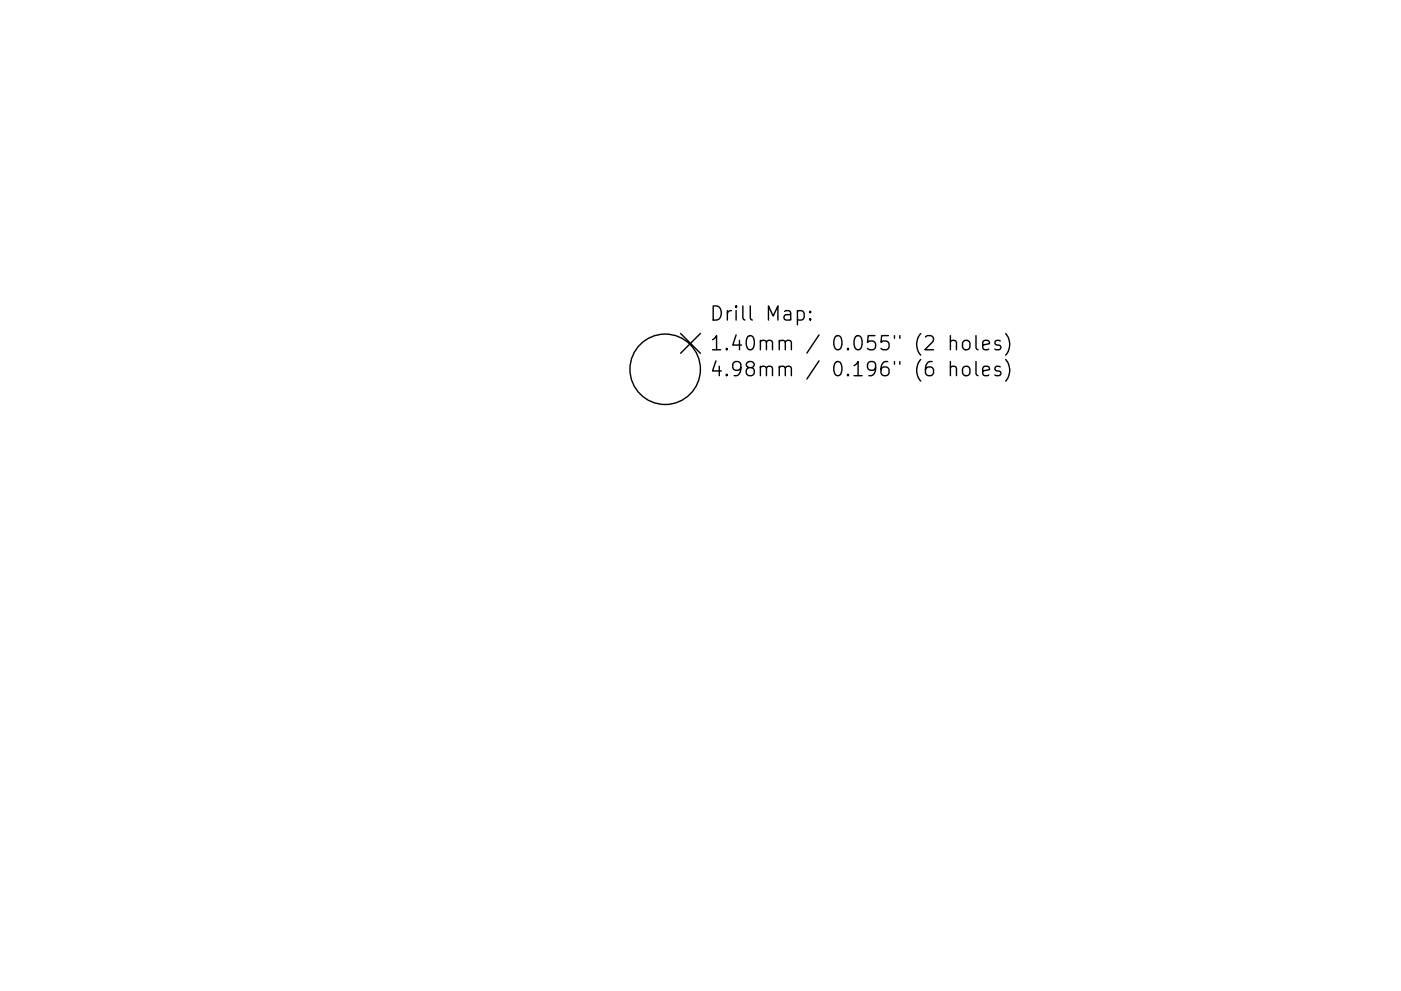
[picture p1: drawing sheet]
<svg xmlns="http://www.w3.org/2000/svg" width="297mm" height="210mm" viewBox="0 0 297 210" stroke-linecap="round" stroke-linejoin="round" font-family="sans-serif">
<defs><g id="words">
<g font-size="4.2">
<text x="150.5" y="68.1">Drill Map:</text>
<text x="150.5" y="74.4">1.40mm / 0.055&quot; (2 holes)</text>
<text x="150.5" y="79.9">4.98mm / 0.196&quot; (6 holes)</text>
</g>
</g></defs>
<g fill="none" stroke="#000" stroke-width=".3">
<path d="M144.3 70.8l4.2 4.2M148.5 70.8l-4.2 4.2M169.1 66.1l.8-.2 .6 .6v.8l-.3 .5-.3 .1-.8-.1M171.8 67.6l.1 .2-.1 .1-.2-.1 .2-.2v.3M171.8 66.1l.1 .1-.1 .1-.2-.1 .2-.1v.2M201.5 72.5a.74 .74 0 0 1 1.3 .1v1.6M201.5 78a.75 .75 0 0 1 1.3 .1v1.6M201.5 71.2v3M201.5 76.7v3M204.2 72.5a.81 .81 0 0 1 .8-.3 .81 .81 0 0 1 .6 .6v.8a.81 .81 0 0 1-.7 .6 .81 .81 0 0 1-.8-.6v-.8zM204.4 77.9a.81 .81 0 0 1 1.2 .4v.8a.81 .81 0 0 1-.7 .6 .81 .81 0 0 1-.8-.6v-.8zM206.9 71.2v2.6l.5 .4"/>
<path d="M206.9 76.7v2.6l.5 .4M208.4 73.2l1.4-.3-.2-.5-.8-.2-.4 .4v1.2l.1 .3 .3 .1 .8-.1M208.4 78.7l1.4-.3-.2-.5-.8-.2-.4 .4v1.2l.1 .3 .3 .1 .8-.1M212.1 72.4l-.7-.2-.5 .4 .2 .5 1 .3 .1 .2-.1 .5-.3 .1-.9-.1M212.1 77.9l-.7-.2-.5 .4 .2 .5 1 .3 .1 .2-.1 .5-.3 .1-.9-.1M213.2 70.8a3.4 3.4 0 0 1 0 4.6M213.2 76.3a3.4 3.4 0 0 1 0 4.6"/>
<circle cx="141" cy="78.3" r="7.5"/>
</g>
<use href="#words"/>
</svg>
